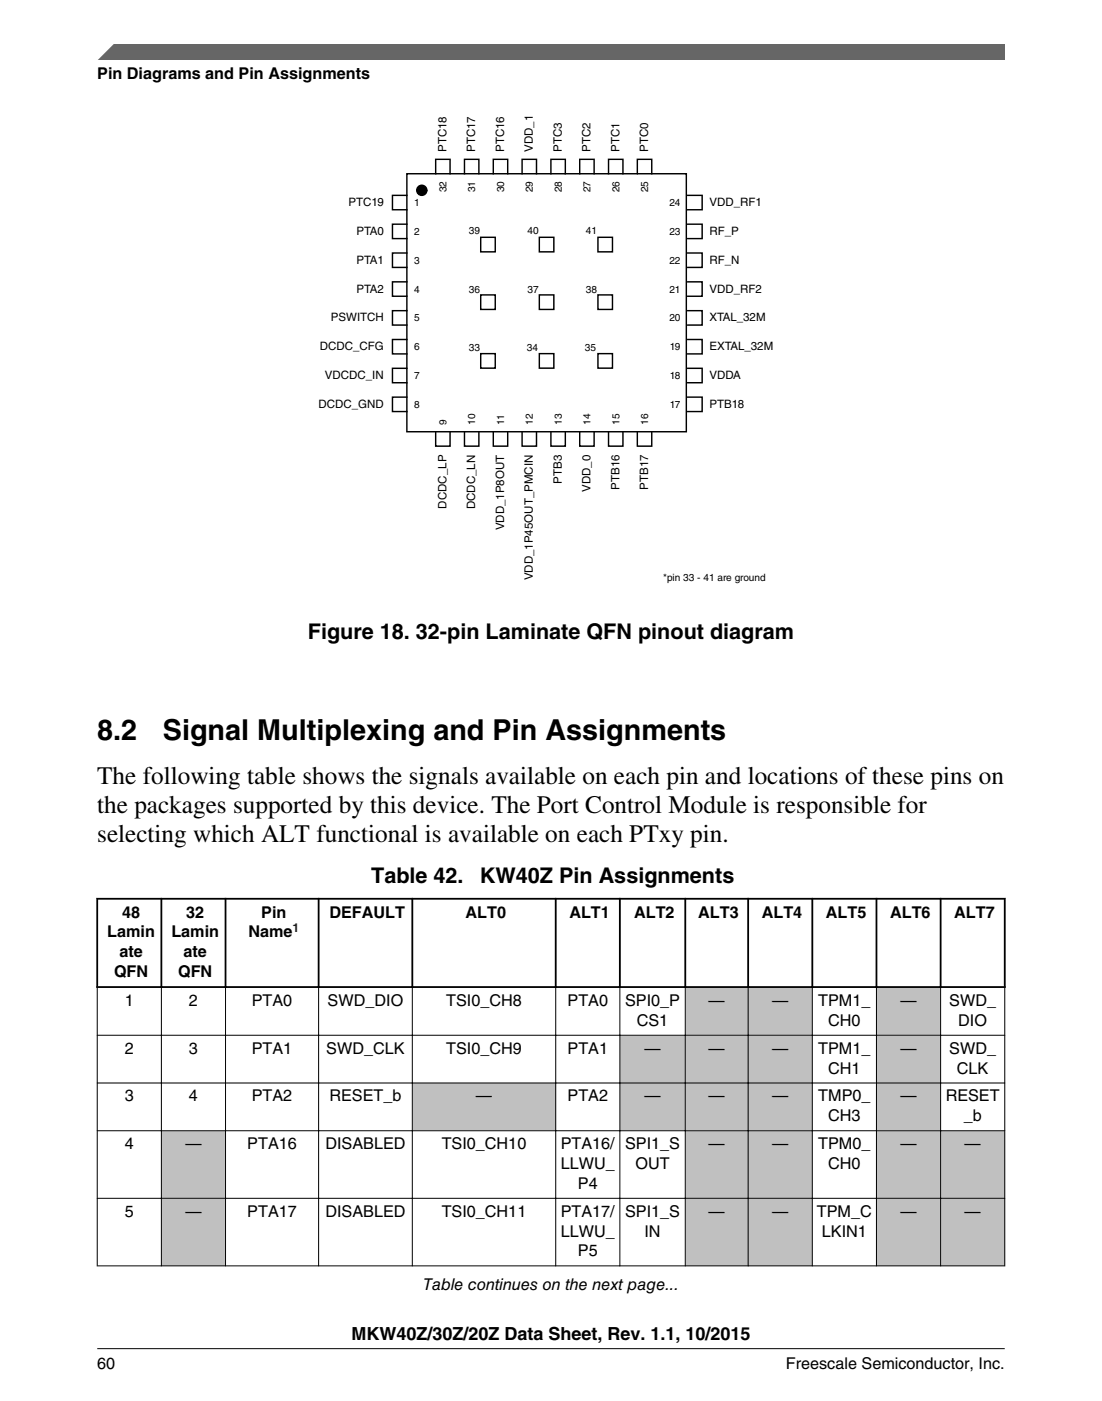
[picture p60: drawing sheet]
<svg xmlns="http://www.w3.org/2000/svg" width="216mm" height="274mm" viewBox="0 0 216 274" stroke-linecap="round" stroke-linejoin="round" font-family="sans-serif">
<defs><g id="words">
<g font-size="5.6">
<text x="19" y="145">8.2</text>
<text x="31.9" y="145">Signal Multiplexing and Pin Assignments</text>
</g>
<g font-size="4.9">
<text x="19" y="153.6">The following table shows the signals available on each pin and locations of these pins on</text>
<text x="19" y="159.2">the packages supported by this device. The Port Control Module is responsible for</text>
<text x="19" y="164.9">selecting which ALT functional is available on each PTxy pin.</text>
</g>
<g font-size="4.2">
<text x="60.3" y="125.1">Figure 18. 32-pin Laminate QFN pinout diagram</text>
<text x="72.7" y="172.9">Table 42.</text>
<text x="94" y="172.9">KW40Z Pin Assignments</text>
</g>
<text font-size="3.5" x="68.8" y="262.3">MKW40Z/30Z/20Z Data Sheet, Rev. 1.1, 10/2015</text>
<g font-size="3.2">
<text x="19" y="15.5">Pin Diagrams and Pin Assignments</text>
<text x="23.9" y="179.7">48</text>
<text x="36.5" y="179.7">32</text>
<text x="51.2" y="179.7">Pin</text>
<text x="64.5" y="179.7">DEFAULT</text>
<text x="91.2" y="179.7">ALT0</text>
<text x="111.5" y="179.7">ALT1</text>
<text x="124.2" y="179.7">ALT2</text>
<text x="136.8" y="179.7">ALT3</text>
<text x="149.2" y="179.7">ALT4</text>
<text x="161.8" y="179.7">ALT5</text>
<text x="174.4" y="179.7">ALT6</text>
<text x="187" y="179.7">ALT7</text>
<text x="21" y="183.6">Lamin</text>
<text x="33.6" y="183.6">Lamin</text>
<text x="48.7" y="183.6">Name</text>
<text x="22.3" y="191.3">QFN</text>
<text x="23.4" y="187.4">ate</text>
<text x="34.9" y="191.3">QFN</text>
<text x="36" y="187.4">ate</text>
<text x="24.5" y="197">1</text>
<text x="37" y="197">2</text>
<text x="49.3" y="197">PTA0</text>
<text x="64.2" y="197">SWD_DIO</text>
<text x="87.4" y="197">TSI0_CH8</text>
<text x="111.2" y="197">PTA0</text>
<text x="122.5" y="197">SPI0_P</text>
<text x="138.8" y="197">—</text>
<text x="151.3" y="197">—</text>
<text x="160.3" y="197">TPM1_</text>
<text x="176.4" y="197">—</text>
<text x="186" y="197">SWD_</text>
<text x="124.8" y="200.8">CS1</text>
<text x="162.3" y="200.8">CH0</text>
<text x="187.7" y="200.8">DIO</text>
<text x="24.5" y="206.3">2</text>
<text x="37" y="206.3">3</text>
<text x="49.3" y="206.3">PTA1</text>
<text x="63.9" y="206.3">SWD_CLK</text>
<text x="87.4" y="206.3">TSI0_CH9</text>
<text x="111.2" y="206.3">PTA1</text>
<text x="126.3" y="206.3">—</text>
<text x="138.8" y="206.3">—</text>
<text x="151.3" y="206.3">—</text>
<text x="160.3" y="206.3">TPM1_</text>
<text x="176.4" y="206.3">—</text>
<text x="186" y="206.3">SWD_</text>
<text x="24.5" y="215.7">3</text>
<text x="37" y="215.7">4</text>
<text x="49.3" y="215.7">PTA2</text>
<text x="64.5" y="215.7">RESET_b</text>
<text x="93.2" y="215.7">—</text>
<text x="111.2" y="215.7">PTA2</text>
<text x="126.3" y="215.7">—</text>
<text x="138.8" y="215.7">—</text>
<text x="151.3" y="215.7">—</text>
<text x="160.3" y="215.7">TMP0_</text>
<text x="162.3" y="210.2">CH1</text>
<text x="176.4" y="215.7">—</text>
<text x="185.3" y="215.7">RESET</text>
<text x="187.5" y="210.2">CLK</text>
<text x="162.3" y="219.5">CH3</text>
<text x="188.8" y="219.5">_b</text>
<text x="24.5" y="225">4</text>
<text x="36.3" y="225">—</text>
<text x="48.4" y="225">PTA16</text>
<text x="63.7" y="225">DISABLED</text>
<text x="86.5" y="225">TSI0_CH10</text>
<text x="109.9" y="225">PTA16/</text>
<text x="122.5" y="225">SPI1_S</text>
<text x="138.8" y="225">—</text>
<text x="151.3" y="225">—</text>
<text x="160.3" y="225">TPM0_</text>
<text x="176.4" y="225">—</text>
<text x="189" y="225">—</text>
<text x="109.9" y="228.9">LLWU_</text>
<text x="113.2" y="232.8">P4</text>
<text x="124.5" y="228.9">OUT</text>
<text x="162.3" y="228.9">CH0</text>
<text x="24.5" y="238.2">5</text>
<text x="36.3" y="238.2">—</text>
<text x="48.4" y="238.2">PTA17</text>
<text x="63.7" y="238.2">DISABLED</text>
<text x="86.5" y="238.2">TSI0_CH11</text>
<text x="109.9" y="238.2">PTA17/</text>
<text x="122.5" y="238.2">SPI1_S</text>
<text x="138.8" y="238.2">—</text>
<text x="151.3" y="238.2">—</text>
<text x="160.1" y="238.2">TPM_C</text>
<text x="176.4" y="238.2">—</text>
<text x="189" y="238.2">—</text>
<text x="109.9" y="242.1">LLWU_</text>
<text x="126.3" y="242.1">IN</text>
<text x="161" y="242.1">LKIN1</text>
<text x="113.2" y="246">P5</text>
<text x="82.9" y="252.5">Table continues on the next page...</text>
<text x="19.1" y="268">60</text>
<text x="154" y="268">Freescale Semiconductor, Inc.</text>
</g>
<text font-size="2.4" fill="#00f" x="57.3" y="182.5">1</text>
<g font-size="2.3">
<text x="87.5" y="29.8" transform="rotate(-90 87.5 29.8)">PTC18</text>
<text x="93.1" y="29.8" transform="rotate(-90 93.1 29.8)">PTC17</text>
<text x="98.8" y="29.8" transform="rotate(-90 98.8 29.8)">PTC16</text>
<text x="104.4" y="29.8" transform="rotate(-90 104.4 29.8)">VDD_1</text>
<text x="110" y="29.8" transform="rotate(-90 110 29.8)">PTC3</text>
<text x="115.7" y="29.8" transform="rotate(-90 115.7 29.8)">PTC2</text>
<text x="121.3" y="29.8" transform="rotate(-90 121.3 29.8)">PTC1</text>
<text x="127" y="29.8" transform="rotate(-90 127 29.8)">PTC0</text>
<text x="68.3" y="40.4">PTC19</text>
<text x="139" y="40.4">VDD_RF1</text>
<text x="69.8" y="46">PTA0</text>
<text x="139" y="46">RF_P</text>
<text x="69.8" y="51.7">PTA1</text>
<text x="139" y="51.7">RF_N</text>
<text x="69.8" y="57.3">PTA2</text>
<text x="139" y="57.3">VDD_RF2</text>
<text x="64.8" y="62.9">PSWITCH</text>
<text x="139" y="62.9">XTAL_32M</text>
<text x="62.7" y="68.6">DCDC_CFG</text>
<text x="139" y="68.6">EXTAL_32M</text>
<text x="63.7" y="74.2">VDCDC_IN</text>
<text x="139" y="74.2">VDDA</text>
<text x="62.4" y="79.9">DCDC_GND</text>
<text x="139" y="79.9">PTB18</text>
<text x="110" y="94.7" transform="rotate(-90 110 94.7)">PTB3</text>
<text x="121.3" y="95.9" transform="rotate(-90 121.3 95.9)">PTB16</text>
<text x="127" y="95.9" transform="rotate(-90 127 95.9)">PTB17</text>
<text x="87.5" y="99.6" transform="rotate(-90 87.5 99.6)">DCDC_LP</text>
<text x="93.1" y="99.7" transform="rotate(-90 93.1 99.7)">DCDC_LN</text>
<text x="115.7" y="96.3" transform="rotate(-90 115.7 96.3)">VDD_0</text>
<text x="98.8" y="103.9" transform="rotate(-90 98.8 103.9)">VDD_1P8OUT</text>
<text x="104.4" y="113.6" transform="rotate(-90 104.4 113.6)">VDD_1P45OUT_PMCIN</text>
</g>
<g font-size="2">
<text x="81.1" y="40.4">1</text>
<text x="87.5" y="37.6" transform="rotate(-90 87.5 37.6)">32</text>
<text x="93.1" y="37.6" transform="rotate(-90 93.1 37.6)">31</text>
<text x="98.8" y="37.6" transform="rotate(-90 98.8 37.6)">30</text>
<text x="104.4" y="37.6" transform="rotate(-90 104.4 37.6)">29</text>
<text x="110" y="37.6" transform="rotate(-90 110 37.6)">28</text>
<text x="115.7" y="37.6" transform="rotate(-90 115.7 37.6)">27</text>
<text x="121.3" y="37.6" transform="rotate(-90 121.3 37.6)">26</text>
<text x="127" y="37.6" transform="rotate(-90 127 37.6)">25</text>
<text x="131.1" y="40.4">24</text>
<text x="81.1" y="46">2</text>
<text x="91.9" y="45.9">39</text>
<text x="103.3" y="45.9">40</text>
<text x="114.8" y="45.9">41</text>
<text x="131.1" y="46">23</text>
<text x="81.1" y="51.7">3</text>
<text x="131.1" y="51.7">22</text>
<text x="81.1" y="57.3">4</text>
<text x="91.9" y="57.4">36</text>
<text x="103.4" y="57.4">37</text>
<text x="114.8" y="57.4">38</text>
<text x="131.1" y="57.3">21</text>
<text x="81.1" y="62.9">5</text>
<text x="131.1" y="62.9">20</text>
<text x="81.1" y="68.6">6</text>
<text x="91.9" y="68.8">33</text>
<text x="103.2" y="68.8">34</text>
<text x="114.6" y="68.8">35</text>
<text x="131.2" y="68.6">19</text>
<text x="81.1" y="74.2">7</text>
<text x="131.2" y="74.2">18</text>
<text x="81.1" y="79.9">8</text>
<text x="87.5" y="83.1" transform="rotate(-90 87.5 83.1)">9</text>
<text x="93.1" y="83.1" transform="rotate(-90 93.1 83.1)">10</text>
<text x="98.8" y="83.1" transform="rotate(-90 98.8 83.1)">11</text>
<text x="104.4" y="83.1" transform="rotate(-90 104.4 83.1)">12</text>
<text x="110" y="83.1" transform="rotate(-90 110 83.1)">13</text>
<text x="115.7" y="83.1" transform="rotate(-90 115.7 83.1)">14</text>
<text x="121.3" y="83.1" transform="rotate(-90 121.3 83.1)">15</text>
<text x="127" y="83.1" transform="rotate(-90 127 83.1)">16</text>
<text x="131.2" y="79.9">17</text>
<text x="129.9" y="113.7">*pin 33 - 41 are ground</text>
</g>
</g></defs>
<g fill="none" stroke="#000" stroke-width=".28">
<path d="M79.7 34h54.8v50.5h-54.8zM79.7 38.3h-2.8v2.8h2.8M85.4 34v-2.8h2.8v2.8M91 34v-2.8h2.8v2.8M96.6 34v-2.8h2.9v2.8M102.3 34v-2.8h2.8v2.8M107.9 34v-2.8h2.9v2.8M113.6 34v-2.8h2.8v2.8M119.2 34v-2.8h2.8v2.8M124.9 34v-2.8h2.8v2.8M134.7 38.3h2.9v2.8h-2.9M79.7 43.9h-2.8v2.8h2.8"/>
<path d="M79.7 49.5h-2.8v2.9h2.8M79.7 55.2h-2.8v2.8h2.8M94.2 46.5h2.8v2.8h-2.8zM94.2 57.7h2.8v2.9h-2.8zM105.7 46.5h2.8v2.8h-2.8zM105.7 57.7h2.8v2.9h-2.8zM117.1 46.5h2.9v2.8h-2.9zM117.1 57.7h2.9v2.9h-2.9zM134.7 55.2h2.9v2.8h-2.9M134.7 49.5h2.9v2.9h-2.9M134.7 43.9h2.9v2.8h-2.9M79.7 60.8h-2.8v2.9h2.8"/>
<path d="M79.7 66.5h-2.8v2.8h2.8M79.7 72.1h-2.8v2.8h2.8M79.7 77.8h-2.8v2.8h2.8M94.2 69.2h2.8v2.9h-2.8zM105.7 69.2h2.8v2.9h-2.8zM117.1 69.2h2.9v2.9h-2.9zM134.7 77.8h2.9v2.8h-2.9M134.7 72.1h2.9v2.8h-2.9M134.7 66.5h2.9v2.8h-2.9M134.7 60.8h2.9v2.9h-2.9M85.4 84.5v2.9h2.8v-2.9M91 84.5v2.9h2.8v-2.9"/>
<path d="M96.6 84.5v2.9h2.9v-2.9M102.3 84.5v2.9h2.8v-2.9M107.9 84.5v2.9h2.9v-2.9M113.6 84.5v2.9h2.8v-2.9M119.2 84.5v2.9h2.8v-2.9M124.9 84.5v2.9h2.8v-2.9"/>
<circle cx="82.6" cy="37.3" r=".99"/>
</g>
<circle cx="82.6" cy="37.3" r=".99" fill="#000"/>
<g fill="#fff">
<path d="M19 169.3h177.8v84.3h-177.8z" fill-rule="evenodd"/>
<path d="M19.2 176.2h12.2v16.9h-12.2z" fill-rule="evenodd"/>
<path d="M31.8 176.2h12.2v16.9h-12.2z" fill-rule="evenodd"/>
<path d="M44.4 176.2h17.8v16.9h-17.8z" fill-rule="evenodd"/>
<path d="M62.6 176.2h18v16.9h-18z" fill-rule="evenodd"/>
<path d="M81 176.2h27.7v16.9h-27.7z" fill-rule="evenodd"/>
<path d="M109.1 176.2h12.2v16.9h-12.2z" fill-rule="evenodd"/>
<path d="M121.6 176.2h12.5v16.9h-12.5z" fill-rule="evenodd"/>
<path d="M134.4 176.2h12v16.9h-12z" fill-rule="evenodd"/>
<path d="M146.8 176.2h12.2v16.9h-12.2z" fill-rule="evenodd"/>
<path d="M159.3 176.2h12.2v16.9h-12.2z" fill-rule="evenodd"/>
<path d="M171.9 176.2h12.2v16.9h-12.2z" fill-rule="evenodd"/>
<path d="M184.5 176.2h12.2v16.9h-12.2z" fill-rule="evenodd"/>
<path d="M19.1 193.4h12.4v9.2h-12.4z" fill-rule="evenodd"/>
<path d="M31.7 193.4h12.4v9.2h-12.4z" fill-rule="evenodd"/>
<path d="M44.3 193.4h18v9.2h-18z" fill-rule="evenodd"/>
<path d="M62.5 193.4h18.2v9.2h-18.2z" fill-rule="evenodd"/>
<path d="M80.9 193.4h27.9v9.2h-27.9z" fill-rule="evenodd"/>
<path d="M109 193.4h12.4v9.2h-12.4z" fill-rule="evenodd"/>
<path d="M121.5 193.4h12.7v9.2h-12.7z" fill-rule="evenodd"/>
</g>
<g fill="#c0c0c0">
<path d="M134.3 193.4h12.2v9.2h-12.2z" fill-rule="evenodd"/>
<path d="M146.7 193.4h12.4v9.2h-12.4z" fill-rule="evenodd"/>
</g>
<path d="M159.2 193.4h12.4v9.2h-12.4z" fill-rule="evenodd" fill="#fff"/>
<path d="M171.8 193.4h12.4v9.2h-12.4z" fill-rule="evenodd" fill="#c0c0c0"/>
<g fill="#fff">
<path d="M184.4 193.4h12.4v9.2h-12.4z" fill-rule="evenodd"/>
<path d="M19.1 202.8h12.4v9.2h-12.4z" fill-rule="evenodd"/>
<path d="M31.7 202.8h12.4v9.2h-12.4z" fill-rule="evenodd"/>
<path d="M44.3 202.8h18v9.2h-18z" fill-rule="evenodd"/>
<path d="M62.5 202.8h18.2v9.2h-18.2z" fill-rule="evenodd"/>
<path d="M80.9 202.8h27.9v9.2h-27.9z" fill-rule="evenodd"/>
<path d="M109 202.8h12.4v9.2h-12.4z" fill-rule="evenodd"/>
</g>
<g fill="#c0c0c0">
<path d="M121.5 202.8h12.7v9.2h-12.7z" fill-rule="evenodd"/>
<path d="M134.3 202.8h12.2v9.2h-12.2z" fill-rule="evenodd"/>
<path d="M146.7 202.8h12.4v9.2h-12.4z" fill-rule="evenodd"/>
</g>
<path d="M159.2 202.8h12.4v9.2h-12.4z" fill-rule="evenodd" fill="#fff"/>
<path d="M171.8 202.8h12.4v9.2h-12.4z" fill-rule="evenodd" fill="#c0c0c0"/>
<g fill="#fff">
<path d="M184.4 202.8h12.4v9.2h-12.4z" fill-rule="evenodd"/>
<path d="M19.1 212.1h12.4v9.2h-12.4z" fill-rule="evenodd"/>
<path d="M31.7 212.1h12.4v9.2h-12.4z" fill-rule="evenodd"/>
<path d="M44.3 212.1h18v9.2h-18z" fill-rule="evenodd"/>
<path d="M62.5 212.1h18.2v9.2h-18.2z" fill-rule="evenodd"/>
</g>
<path d="M80.9 212.1h27.9v9.2h-27.9z" fill-rule="evenodd" fill="#c0c0c0"/>
<path d="M109 212.1h12.4v9.2h-12.4z" fill-rule="evenodd" fill="#fff"/>
<g fill="#c0c0c0">
<path d="M121.5 212.1h12.7v9.2h-12.7z" fill-rule="evenodd"/>
<path d="M134.3 212.1h12.2v9.2h-12.2z" fill-rule="evenodd"/>
<path d="M146.7 212.1h12.4v9.2h-12.4z" fill-rule="evenodd"/>
</g>
<path d="M159.2 212.1h12.4v9.2h-12.4z" fill-rule="evenodd" fill="#fff"/>
<path d="M171.8 212.1h12.4v9.2h-12.4z" fill-rule="evenodd" fill="#c0c0c0"/>
<g fill="#fff">
<path d="M184.4 212.1h12.4v9.2h-12.4z" fill-rule="evenodd"/>
<path d="M19.1 221.5h12.4v13h-12.4z" fill-rule="evenodd"/>
</g>
<path d="M31.7 221.5h12.4v13h-12.4z" fill-rule="evenodd" fill="#c0c0c0"/>
<g fill="#fff">
<path d="M44.3 221.5h18v13h-18z" fill-rule="evenodd"/>
<path d="M62.5 221.5h18.2v13h-18.2z" fill-rule="evenodd"/>
<path d="M80.9 221.5h27.9v13h-27.9z" fill-rule="evenodd"/>
<path d="M109 221.5h12.4v13h-12.4z" fill-rule="evenodd"/>
<path d="M121.5 221.5h12.7v13h-12.7z" fill-rule="evenodd"/>
</g>
<g fill="#c0c0c0">
<path d="M134.3 221.5h12.2v13h-12.2z" fill-rule="evenodd"/>
<path d="M146.7 221.5h12.4v13h-12.4z" fill-rule="evenodd"/>
</g>
<path d="M159.2 221.5h12.4v13h-12.4z" fill-rule="evenodd" fill="#fff"/>
<g fill="#c0c0c0">
<path d="M171.8 221.5h12.4v13h-12.4z" fill-rule="evenodd"/>
<path d="M184.4 221.5h12.4v13h-12.4z" fill-rule="evenodd"/>
</g>
<path d="M19.1 234.7h12.4v13.1h-12.4z" fill-rule="evenodd" fill="#fff"/>
<path d="M31.7 234.7h12.4v13.1h-12.4z" fill-rule="evenodd" fill="#c0c0c0"/>
<g fill="#fff">
<path d="M44.3 234.7h18v13.1h-18z" fill-rule="evenodd"/>
<path d="M62.5 234.7h18.2v13.1h-18.2z" fill-rule="evenodd"/>
<path d="M80.9 234.7h27.9v13.1h-27.9z" fill-rule="evenodd"/>
<path d="M109 234.7h12.4v13.1h-12.4z" fill-rule="evenodd"/>
<path d="M121.5 234.7h12.7v13.1h-12.7z" fill-rule="evenodd"/>
</g>
<g fill="#c0c0c0">
<path d="M134.3 234.7h12.2v13.1h-12.2z" fill-rule="evenodd"/>
<path d="M146.7 234.7h12.4v13.1h-12.4z" fill-rule="evenodd"/>
</g>
<path d="M159.2 234.7h12.4v13.1h-12.4z" fill-rule="evenodd" fill="#fff"/>
<g fill="#c0c0c0">
<path d="M171.8 234.7h12.4v13.1h-12.4z" fill-rule="evenodd"/>
<path d="M184.4 234.7h12.4v13.1h-12.4z" fill-rule="evenodd"/>
</g>
<g fill="none" stroke="#000" stroke-width=".35">
<path d="M18.9 176h178.1M19 175.8v17.6M31.6 175.8v17.6M44.2 175.8v17.6M62.4 175.8v17.6M80.8 175.8v17.6M108.9 175.8v17.6M121.4 175.8v17.6M134.3 175.8v17.6M146.6 175.8v17.6M159.1 175.8v17.6M171.7 175.8v17.6"/>
<path d="M184.3 175.8v17.6M196.8 175.8v17.6M18.9 193.3h178.1"/>
</g>
<g fill="none" stroke="#000" stroke-width=".2">
<path d="M19 193.4v54.6M31.6 193.1v54.9M44.2 193.1v54.9M62.4 193.1v54.9M80.8 193.1v54.9M108.9 193.1v54.9M121.4 193.1v54.9M134.3 193.1v54.9M146.6 193.1v54.9M159.1 193.1v54.9M171.7 193.1v54.9M184.3 193.1v54.9"/>
<path d="M196.8 193.4v54.6M19 202.7h177.9M19 212.1h177.9M19 221.4h177.9M19 234.6h177.9M19 247.9h177.9"/>
</g>
<path d="M19 11.7l5.7-3.1 172.2 .1v3z" fill="#666"/>
<path d="M22.5 8.6l-3.1 3.1" fill="none" stroke="#666" stroke-width=".28"/>
<path d="M19 264.1h177.8" fill="none" stroke="#000" stroke-width=".2"/>
<use href="#words"/>
</svg>
